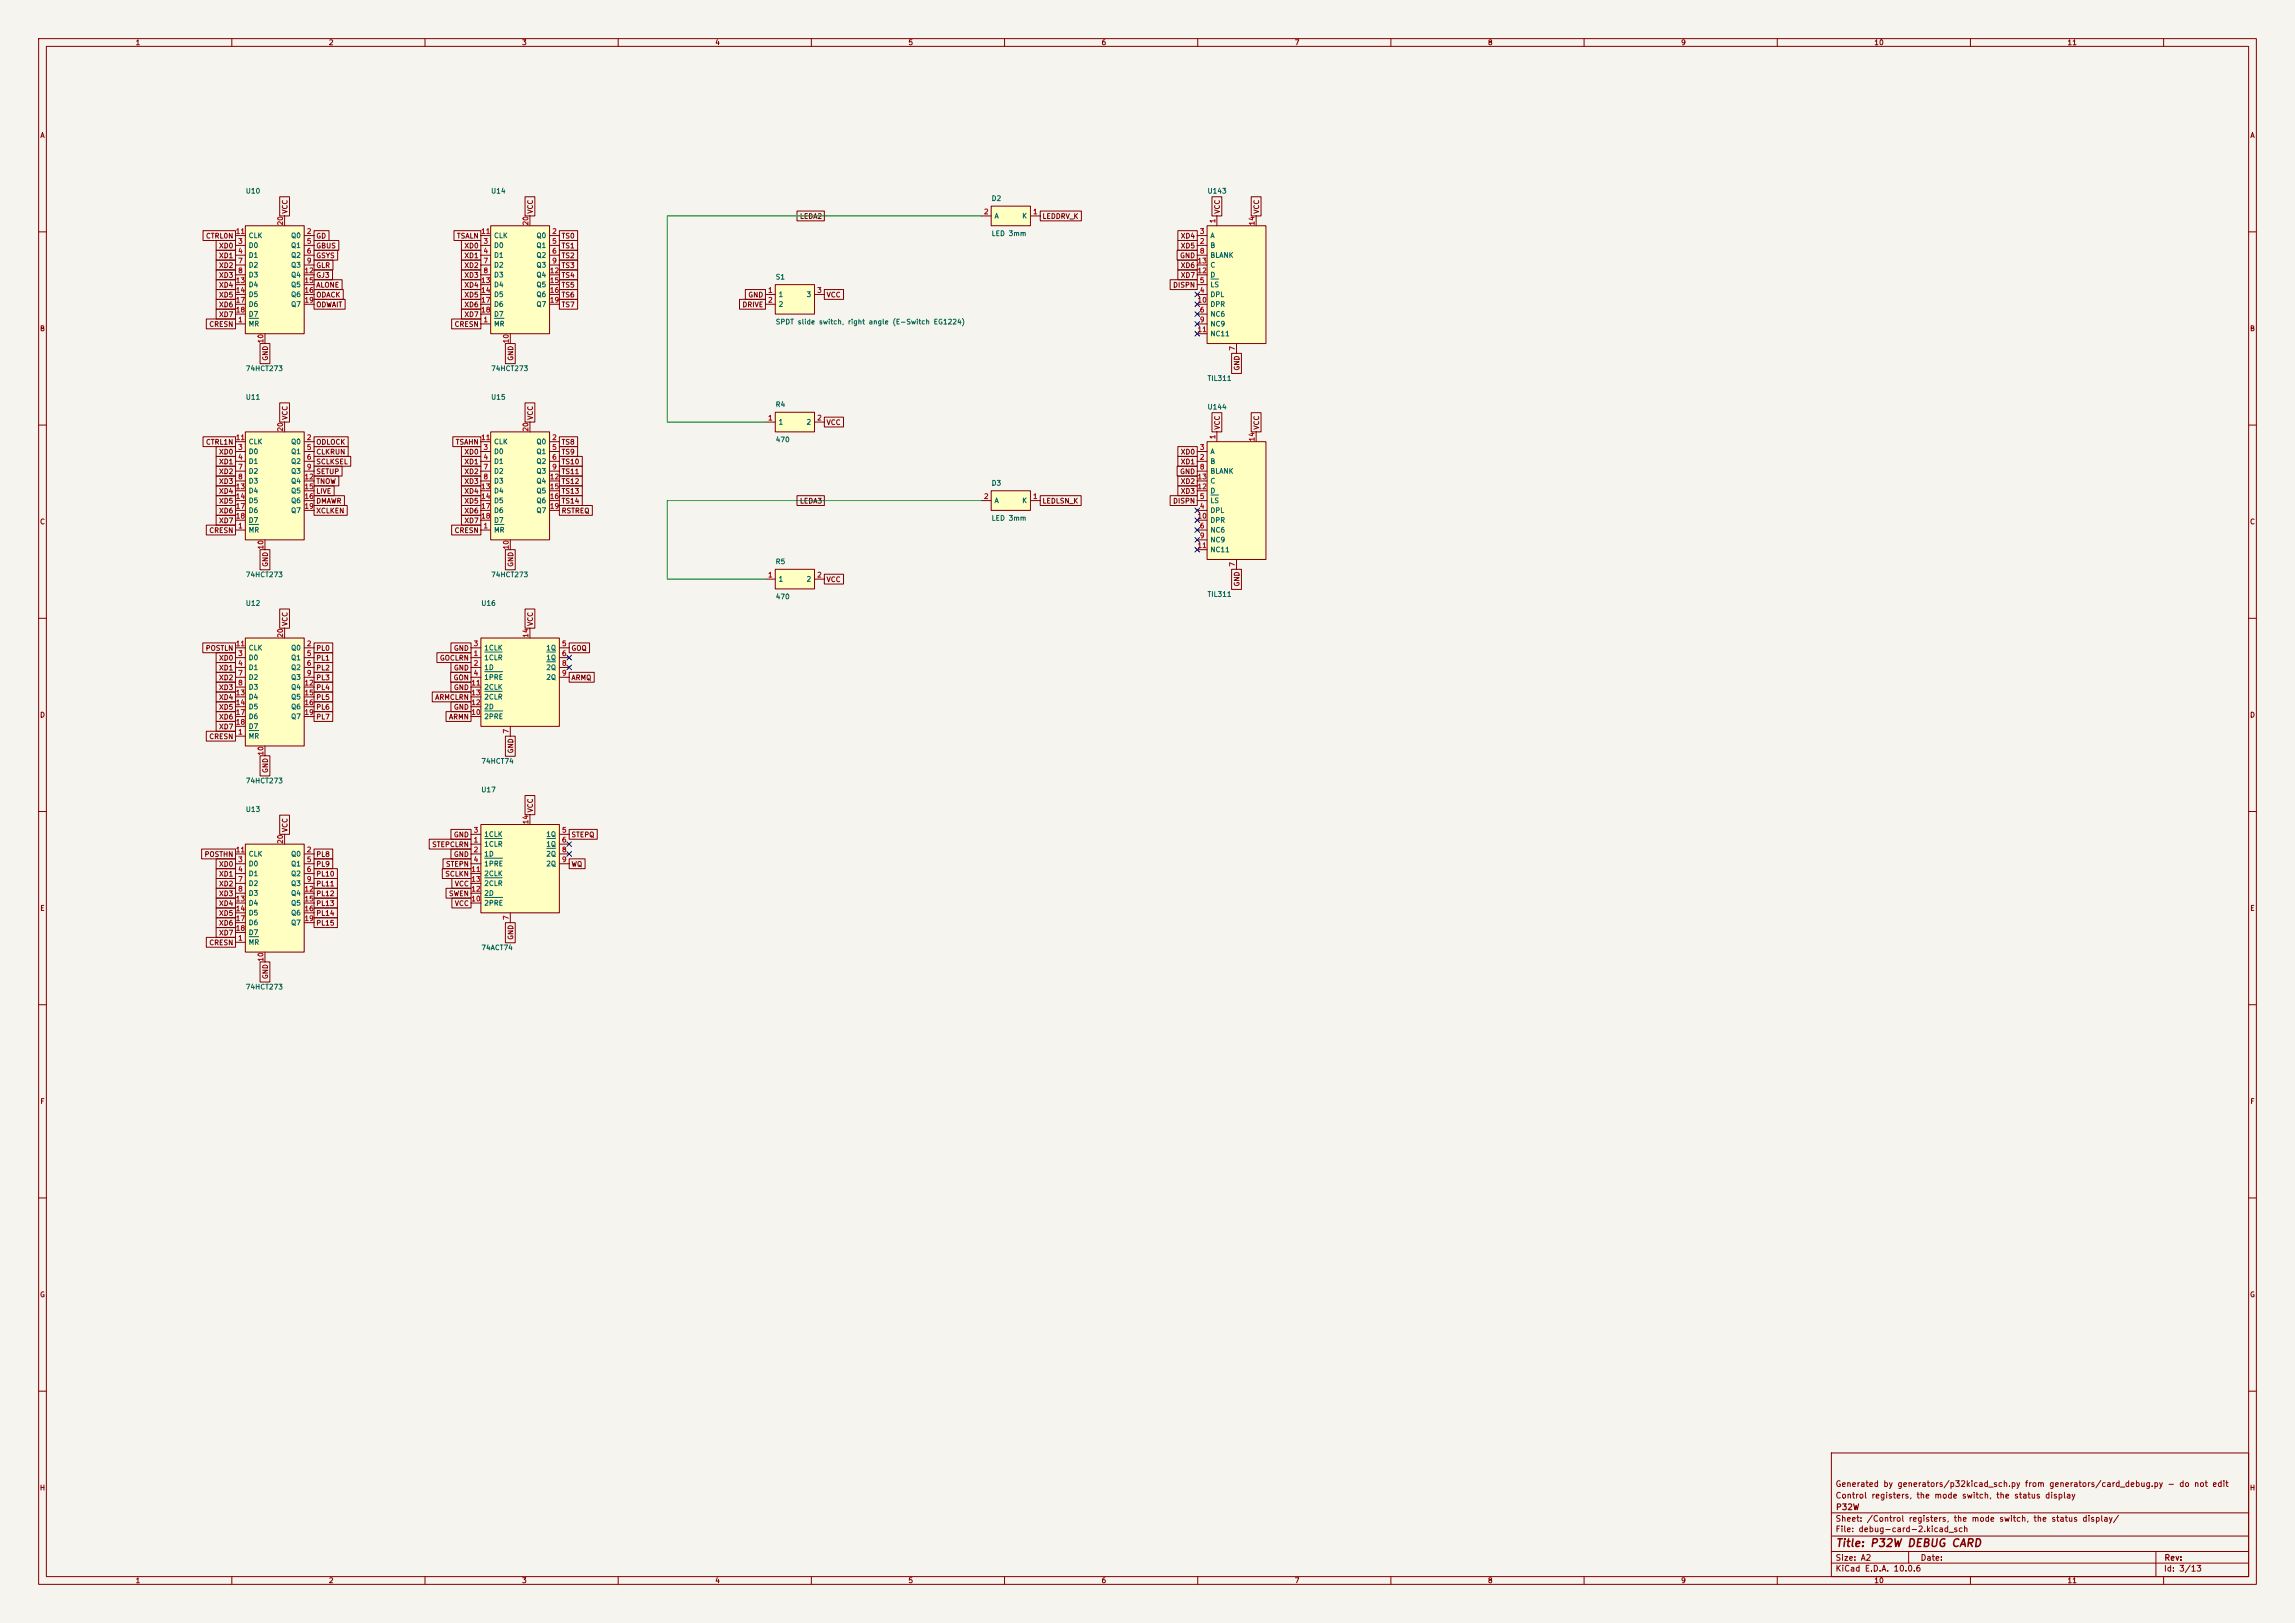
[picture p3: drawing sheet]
<svg xmlns="http://www.w3.org/2000/svg" width="594mm" height="420mm" viewBox="0 0 594 420" stroke-linecap="round" stroke-linejoin="round" font-family="sans-serif">
<defs><g id="words">
<text font-size="2" fill="#840000" x="475" y="400.8">Title: P32W DEBUG CARD</text>
<g font-size="1.5" fill="#840000">
<text x="475" y="388.1">Control registers, the mode switch, the status display</text>
<text x="475" y="385.1">Generated by generators/p32kicad_sch.py from generators/card_debug.py - do not edit</text>
<text x="475" y="394.1">Sheet: /Control registers, the mode switch, the status display/</text>
<text x="475.1" y="391.1">P32W</text>
<text x="475" y="396.8">File: debug-card-2.kicad_sch</text>
<text x="475" y="407">KiCad E.D.A. 10.0.6</text>
<text x="475" y="404.2">Size: A2</text>
<text x="497" y="404.2">Date:</text>
<text x="560" y="407">Id: 3/13</text>
<text x="560.1" y="404.2">Rev:</text>
</g>
<g font-size="1.3" fill="#840000">
<text x="35" y="12">1</text>
<text x="85" y="12">2</text>
<text x="135" y="12">3</text>
<text x="185" y="12">4</text>
<text x="235" y="12">5</text>
<text x="285" y="12">6</text>
<text x="335" y="12">7</text>
<text x="385" y="12">8</text>
<text x="435" y="12">9</text>
<text x="485" y="12">10</text>
<text x="535" y="12">11</text>
<text x="10.3" y="36">A</text>
<text x="582.3" y="36">A</text>
<text x="74.7" y="55.4" transform="rotate(-90 74.7 55.4)">VCC</text>
<text x="138.2" y="55.4" transform="rotate(-90 138.2 55.4)">VCC</text>
<text x="206.9" y="56.9">LEDA2</text>
<text x="269.7" y="56.9">LEDDRV_K</text>
<text x="316" y="55.4" transform="rotate(-90 316 55.4)">VCC</text>
<text x="326.2" y="55.4" transform="rotate(-90 326.2 55.4)">VCC</text>
<text x="53.2" y="62">CTRL0N</text>
<text x="56.6" y="64.6">XD0</text>
<text x="81.7" y="64.6">GBUS</text>
<text x="81.7" y="62">GD</text>
<text x="118.1" y="62">TSALN</text>
<text x="120.1" y="64.6">XD0</text>
<text x="145.2" y="62">TS0</text>
<text x="145.2" y="64.6">TS1</text>
<text x="305.5" y="62">XD4</text>
<text x="305.5" y="64.6">XD5</text>
<text x="56.6" y="69.6">XD2</text>
<text x="56.6" y="67.1">XD1</text>
<text x="81.7" y="67.1">GSYS</text>
<text x="81.7" y="69.6">GLR</text>
<text x="120.1" y="67.1">XD1</text>
<text x="120.1" y="69.6">XD2</text>
<text x="145.2" y="67.1">TS2</text>
<text x="145.2" y="69.6">TS3</text>
<text x="305.3" y="67.1">GND</text>
<text x="305.5" y="69.6">XD6</text>
<text x="56.6" y="74.7">XD4</text>
<text x="56.6" y="72.2">XD3</text>
<text x="56.6" y="77.3">XD5</text>
<text x="81.7" y="72.2">GJ3</text>
<text x="81.7" y="74.7">ALONE</text>
<text x="81.7" y="77.3">ODACK</text>
<text x="120.1" y="72.2">XD3</text>
<text x="120.1" y="74.7">XD4</text>
<text x="120.1" y="77.3">XD5</text>
<text x="145.2" y="72.2">TS4</text>
<text x="145.2" y="74.7">TS5</text>
<text x="145.2" y="77.3">TS6</text>
<text x="193.5" y="77.3">GND</text>
<text x="213.8" y="77.3">VCC</text>
<text x="303.5" y="74.7">DISPN</text>
<text x="305.5" y="72.2">XD7</text>
<text x="56.6" y="79.8">XD6</text>
<text x="56.6" y="82.3">XD7</text>
<text x="81.7" y="79.8">ODWAIT</text>
<text x="120.1" y="79.8">XD6</text>
<text x="120.1" y="82.3">XD7</text>
<text x="145.2" y="79.8">TS7</text>
<text x="192" y="79.8">DRIVE</text>
<text x="10.2" y="86">B</text>
<text x="54" y="84.9">CRESN</text>
<text x="117.5" y="84.9">CRESN</text>
<text x="582.2" y="86">B</text>
<text x="69.6" y="93.5" transform="rotate(-90 69.6 93.5)">GND</text>
<text x="133.1" y="93.5" transform="rotate(-90 133.1 93.5)">GND</text>
<text x="321.1" y="96" transform="rotate(-90 321.1 96)">GND</text>
<text x="74.7" y="108.8" transform="rotate(-90 74.7 108.8)">VCC</text>
<text x="138.2" y="108.8" transform="rotate(-90 138.2 108.8)">VCC</text>
<text x="213.8" y="110.3">VCC</text>
<text x="316" y="111.3" transform="rotate(-90 316 111.3)">VCC</text>
<text x="326.2" y="111.3" transform="rotate(-90 326.2 111.3)">VCC</text>
<text x="53.2" y="115.4">CTRL1N</text>
<text x="56.6" y="117.9">XD0</text>
<text x="81.7" y="115.4">ODLOCK</text>
<text x="81.7" y="117.9">CLKRUN</text>
<text x="117.8" y="115.4">TSAHN</text>
<text x="120.1" y="117.9">XD0</text>
<text x="145.2" y="115.4">TS8</text>
<text x="145.2" y="117.9">TS9</text>
<text x="305.5" y="117.9">XD0</text>
<text x="56.6" y="120.4">XD1</text>
<text x="56.6" y="123">XD2</text>
<text x="56.6" y="125.5">XD3</text>
<text x="81.7" y="120.4">SCLKSEL</text>
<text x="81.7" y="123">SETUP</text>
<text x="81.7" y="125.5">TNOW</text>
<text x="120.1" y="120.4">XD1</text>
<text x="120.1" y="123">XD2</text>
<text x="120.1" y="125.5">XD3</text>
<text x="145.2" y="123">TS11</text>
<text x="145.2" y="125.5">TS12</text>
<text x="145.2" y="120.4">TS10</text>
<text x="305.3" y="123">GND</text>
<text x="305.5" y="120.4">XD1</text>
<text x="305.5" y="125.5">XD2</text>
<text x="56.6" y="128.1">XD4</text>
<text x="56.6" y="130.6">XD5</text>
<text x="81.7" y="128.1">LIVE</text>
<text x="81.7" y="130.6">DMAWR</text>
<text x="120.1" y="128.1">XD4</text>
<text x="120.1" y="130.6">XD5</text>
<text x="145.2" y="128.1">TS13</text>
<text x="145.2" y="130.6">TS14</text>
<text x="206.9" y="130.6">LEDA3</text>
<text x="269.7" y="130.6">LEDLSN_K</text>
<text x="303.5" y="130.6">DISPN</text>
<text x="305.5" y="128.1">XD3</text>
<text x="10.2" y="136">C</text>
<text x="56.6" y="133.1">XD6</text>
<text x="56.6" y="135.7">XD7</text>
<text x="81.7" y="133.1">XCLKEN</text>
<text x="120.1" y="133.1">XD6</text>
<text x="120.1" y="135.7">XD7</text>
<text x="145.2" y="133.1">RSTREQ</text>
<text x="582.2" y="136">C</text>
<text x="54" y="138.2">CRESN</text>
<text x="117.5" y="138.2">CRESN</text>
<text x="69.6" y="146.8" transform="rotate(-90 69.6 146.8)">GND</text>
<text x="133.1" y="146.8" transform="rotate(-90 133.1 146.8)">GND</text>
<text x="213.8" y="150.9">VCC</text>
<text x="321.1" y="151.9" transform="rotate(-90 321.1 151.9)">GND</text>
<text x="74.7" y="162.1" transform="rotate(-90 74.7 162.1)">VCC</text>
<text x="138.2" y="162.1" transform="rotate(-90 138.2 162.1)">VCC</text>
<text x="53.1" y="168.7">POSTLN</text>
<text x="56.6" y="171.2">XD0</text>
<text x="56.6" y="173.8">XD1</text>
<text x="81.7" y="168.7">PL0</text>
<text x="81.7" y="171.2">PL1</text>
<text x="81.7" y="173.8">PL2</text>
<text x="113.7" y="171.2">GOCLRN</text>
<text x="117.3" y="168.7">GND</text>
<text x="117.3" y="173.8">GND</text>
<text x="147.8" y="168.7">GOQ</text>
<text x="56.6" y="176.3">XD2</text>
<text x="56.6" y="178.9">XD3</text>
<text x="81.7" y="176.3">PL3</text>
<text x="81.7" y="178.9">PL4</text>
<text x="117.3" y="176.3">GON</text>
<text x="117.3" y="178.9">GND</text>
<text x="147.8" y="176.3">ARMQ</text>
<text x="10.2" y="186">D</text>
<text x="56.6" y="181.4">XD4</text>
<text x="56.6" y="183.9">XD5</text>
<text x="81.7" y="181.4">PL5</text>
<text x="81.7" y="183.9">PL6</text>
<text x="112.5" y="181.4">ARMCLRN</text>
<text x="117.3" y="183.9">GND</text>
<text x="582.2" y="186">D</text>
<text x="54" y="191.6">CRESN</text>
<text x="56.6" y="186.5">XD6</text>
<text x="56.6" y="189">XD7</text>
<text x="81.7" y="186.5">PL7</text>
<text x="116.1" y="186.5">ARMN</text>
<text x="133.1" y="195.1" transform="rotate(-90 133.1 195.1)">GND</text>
<text x="69.6" y="200.2" transform="rotate(-90 69.6 200.2)">GND</text>
<text x="74.7" y="215.5" transform="rotate(-90 74.7 215.5)">VCC</text>
<text x="138.2" y="210.4" transform="rotate(-90 138.2 210.4)">VCC</text>
<text x="111.7" y="219.5">STEPCLRN</text>
<text x="117.3" y="217">GND</text>
<text x="147.8" y="217">STEPQ</text>
<text x="52.8" y="222">POSTHN</text>
<text x="56.6" y="224.6">XD0</text>
<text x="56.6" y="227.1">XD1</text>
<text x="81.7" y="222">PL8</text>
<text x="81.7" y="224.6">PL9</text>
<text x="81.7" y="227.1">PL10</text>
<text x="115.1" y="227.1">SCLKN</text>
<text x="115.3" y="224.6">STEPN</text>
<text x="117.3" y="222">GND</text>
<text x="147.8" y="224.6">WQ</text>
<text x="56.6" y="229.7">XD2</text>
<text x="56.6" y="232.2">XD3</text>
<text x="81.7" y="229.7">PL11</text>
<text x="81.7" y="232.2">PL12</text>
<text x="116.1" y="232.2">SWEN</text>
<text x="117.6" y="229.7">VCC</text>
<text x="10.3" y="236">E</text>
<text x="56.6" y="234.7">XD4</text>
<text x="56.6" y="237.3">XD5</text>
<text x="56.6" y="239.8">XD6</text>
<text x="81.7" y="234.7">PL13</text>
<text x="81.7" y="237.3">PL14</text>
<text x="81.7" y="239.8">PL15</text>
<text x="117.6" y="234.7">VCC</text>
<text x="582.3" y="236">E</text>
<text x="54" y="244.9">CRESN</text>
<text x="56.6" y="242.4">XD7</text>
<text x="133.1" y="243.3" transform="rotate(-90 133.1 243.3)">GND</text>
<text x="69.6" y="253.5" transform="rotate(-90 69.6 253.5)">GND</text>
<text x="10.3" y="286">F</text>
<text x="582.3" y="286">F</text>
<text x="10.2" y="336">G</text>
<text x="582.2" y="336">G</text>
<text x="10.2" y="386">H</text>
<text x="582.2" y="386">H</text>
<text x="35" y="410">1</text>
<text x="85" y="410">2</text>
<text x="135" y="410">3</text>
<text x="185" y="410">4</text>
<text x="235" y="410">5</text>
<text x="285" y="410">6</text>
<text x="335" y="410">7</text>
<text x="385" y="410">8</text>
<text x="435" y="410">9</text>
<text x="485" y="410">10</text>
<text x="535" y="410">11</text>
</g>
<g font-size="1.3" fill="#006464">
<text x="63.5" y="50.4">U10</text>
<text x="127" y="50.4">U14</text>
<text x="256.5" y="52.3">D2</text>
<text x="312.4" y="50.4">U143</text>
<text x="257.3" y="56.8">A</text>
<text x="264.4" y="56.8">K</text>
<text x="64.2" y="64.5">D0</text>
<text x="64.2" y="61.9">CLK</text>
<text x="75.2" y="61.9">Q0</text>
<text x="75.2" y="64.5">Q1</text>
<text x="127.7" y="64.5">D0</text>
<text x="127.7" y="61.9">CLK</text>
<text x="138.7" y="61.9">Q0</text>
<text x="138.7" y="64.5">Q1</text>
<text x="256.5" y="61.4">LED 3mm</text>
<text x="313.2" y="64.5">B</text>
<text x="313.2" y="61.9">A</text>
<text x="64.2" y="67">D1</text>
<text x="64.2" y="69.5">D2</text>
<text x="75.2" y="67">Q2</text>
<text x="75.2" y="69.5">Q3</text>
<text x="127.7" y="67">D1</text>
<text x="127.7" y="69.5">D2</text>
<text x="138.7" y="67">Q2</text>
<text x="138.7" y="69.5">Q3</text>
<text x="313.2" y="67">BLANK</text>
<text x="313.2" y="69.5">C</text>
<text x="64.2" y="72.1">D3</text>
<text x="64.2" y="74.6">D4</text>
<text x="64.2" y="77.2">D5</text>
<text x="75.2" y="72.1">Q4</text>
<text x="75.2" y="74.6">Q5</text>
<text x="75.2" y="77.2">Q6</text>
<text x="127.7" y="72.1">D3</text>
<text x="127.7" y="74.6">D4</text>
<text x="127.7" y="77.2">D5</text>
<text x="138.7" y="72.1">Q4</text>
<text x="138.7" y="74.6">Q5</text>
<text x="138.7" y="77.2">Q6</text>
<text x="200.6" y="72.6">S1</text>
<text x="201.4" y="77.2">1</text>
<text x="208.6" y="77.2">3</text>
<text x="313.2" y="77.2">DPL</text>
<text x="313.2" y="74.6">LS</text>
<text x="313.2" y="72.1">D</text>
<text x="64.2" y="79.7">D6</text>
<text x="64.2" y="82.2">D7</text>
<text x="75.2" y="79.7">Q7</text>
<text x="127.7" y="79.7">D6</text>
<text x="127.7" y="82.2">D7</text>
<text x="138.7" y="79.7">Q7</text>
<text x="201.4" y="79.7">2</text>
<text x="313.2" y="82.2">NC6</text>
<text x="313.2" y="79.7">DPR</text>
<text x="64.2" y="84.8">MR</text>
<text x="127.7" y="84.8">MR</text>
<text x="200.6" y="84.2">SPDT slide switch, right angle (E-Switch EG1224)</text>
<text x="313.2" y="84.8">NC9</text>
<text x="313.2" y="87.3">NC11</text>
<text x="63.5" y="96.3">74HCT273</text>
<text x="127" y="96.3">74HCT273</text>
<text x="312.4" y="98.9">TIL311</text>
<text x="63.5" y="103.7">U11</text>
<text x="127" y="103.7">U15</text>
<text x="200.6" y="105.6">R4</text>
<text x="312.4" y="106.3">U144</text>
<text x="201.4" y="110.2">1</text>
<text x="208.6" y="110.2">2</text>
<text x="64.2" y="117.8">D0</text>
<text x="64.2" y="115.3">CLK</text>
<text x="75.2" y="115.3">Q0</text>
<text x="75.2" y="117.8">Q1</text>
<text x="127.7" y="117.8">D0</text>
<text x="127.7" y="115.3">CLK</text>
<text x="138.7" y="115.3">Q0</text>
<text x="138.7" y="117.8">Q1</text>
<text x="200.6" y="114.7">470</text>
<text x="313.2" y="117.8">A</text>
<text x="64.2" y="120.3">D1</text>
<text x="64.2" y="122.9">D2</text>
<text x="64.2" y="125.4">D3</text>
<text x="75.2" y="120.3">Q2</text>
<text x="75.2" y="122.9">Q3</text>
<text x="75.2" y="125.4">Q4</text>
<text x="127.7" y="120.3">D1</text>
<text x="127.7" y="122.9">D2</text>
<text x="127.7" y="125.4">D3</text>
<text x="138.7" y="120.3">Q2</text>
<text x="138.7" y="122.9">Q3</text>
<text x="138.7" y="125.4">Q4</text>
<text x="256.5" y="126">D3</text>
<text x="313.2" y="120.3">B</text>
<text x="313.2" y="122.9">BLANK</text>
<text x="313.2" y="125.4">C</text>
<text x="64.2" y="128">D4</text>
<text x="64.2" y="130.5">D5</text>
<text x="75.2" y="128">Q5</text>
<text x="75.2" y="130.5">Q6</text>
<text x="127.7" y="128">D4</text>
<text x="127.7" y="130.5">D5</text>
<text x="138.7" y="128">Q5</text>
<text x="138.7" y="130.5">Q6</text>
<text x="257.3" y="130.5">A</text>
<text x="264.4" y="130.5">K</text>
<text x="313.2" y="130.5">LS</text>
<text x="313.2" y="128">D</text>
<text x="64.2" y="133">D6</text>
<text x="64.2" y="135.6">D7</text>
<text x="75.2" y="133">Q7</text>
<text x="127.7" y="133">D6</text>
<text x="127.7" y="135.6">D7</text>
<text x="138.7" y="133">Q7</text>
<text x="256.5" y="135">LED 3mm</text>
<text x="313.2" y="133">DPL</text>
<text x="313.2" y="135.6">DPR</text>
<text x="64.2" y="138.1">MR</text>
<text x="127.7" y="138.1">MR</text>
<text x="313.2" y="138.1">NC6</text>
<text x="313.2" y="140.7">NC9</text>
<text x="313.2" y="143.2">NC11</text>
<text x="63.5" y="149.7">74HCT273</text>
<text x="127" y="149.7">74HCT273</text>
<text x="200.6" y="146.3">R5</text>
<text x="200.6" y="155.4">470</text>
<text x="201.4" y="150.8">1</text>
<text x="208.6" y="150.8">2</text>
<text x="312.4" y="154.7">TIL311</text>
<text x="63.5" y="157.1">U12</text>
<text x="124.4" y="157.1">U16</text>
<text x="64.2" y="171.1">D0</text>
<text x="64.2" y="173.7">D1</text>
<text x="64.2" y="168.6">CLK</text>
<text x="75.2" y="168.6">Q0</text>
<text x="75.2" y="171.1">Q1</text>
<text x="75.2" y="173.7">Q2</text>
<text x="125.2" y="171.1">1CLR</text>
<text x="125.2" y="173.7">1D</text>
<text x="125.2" y="168.6">1CLK</text>
<text x="141.3" y="168.6">1Q</text>
<text x="141.3" y="171.1">1Q</text>
<text x="141.3" y="173.7">2Q</text>
<text x="64.2" y="176.2">D2</text>
<text x="64.2" y="178.8">D3</text>
<text x="75.2" y="176.2">Q3</text>
<text x="75.2" y="178.8">Q4</text>
<text x="125.2" y="176.2">1PRE</text>
<text x="125.2" y="178.8">2CLK</text>
<text x="141.3" y="176.2">2Q</text>
<text x="64.2" y="181.3">D4</text>
<text x="64.2" y="183.8">D5</text>
<text x="75.2" y="181.3">Q5</text>
<text x="75.2" y="183.8">Q6</text>
<text x="125.2" y="183.8">2D</text>
<text x="125.2" y="181.3">2CLR</text>
<text x="64.2" y="191.5">MR</text>
<text x="64.2" y="186.4">D6</text>
<text x="64.2" y="188.9">D7</text>
<text x="75.2" y="186.4">Q7</text>
<text x="125.2" y="186.4">2PRE</text>
<text x="124.4" y="197.9">74HCT74</text>
<text x="63.5" y="203">74HCT273</text>
<text x="124.4" y="205.3">U17</text>
<text x="63.5" y="210.4">U13</text>
<text x="64.2" y="221.9">CLK</text>
<text x="75.2" y="221.9">Q0</text>
<text x="125.2" y="219.4">1CLR</text>
<text x="125.2" y="221.9">1D</text>
<text x="125.2" y="216.9">1CLK</text>
<text x="141.3" y="216.9">1Q</text>
<text x="141.3" y="219.4">1Q</text>
<text x="141.3" y="221.9">2Q</text>
<text x="64.2" y="224.5">D0</text>
<text x="64.2" y="227">D1</text>
<text x="75.2" y="224.5">Q1</text>
<text x="75.2" y="227">Q2</text>
<text x="125.2" y="224.5">1PRE</text>
<text x="125.2" y="227">2CLK</text>
<text x="141.3" y="224.5">2Q</text>
<text x="64.2" y="229.6">D2</text>
<text x="64.2" y="232.1">D3</text>
<text x="75.2" y="229.6">Q3</text>
<text x="75.2" y="232.1">Q4</text>
<text x="125.2" y="232.1">2D</text>
<text x="125.2" y="229.6">2CLR</text>
<text x="64.2" y="234.6">D4</text>
<text x="64.2" y="237.2">D5</text>
<text x="64.2" y="239.7">D6</text>
<text x="75.2" y="234.6">Q5</text>
<text x="75.2" y="237.2">Q6</text>
<text x="75.2" y="239.7">Q7</text>
<text x="125.2" y="234.6">2PRE</text>
<text x="64.2" y="244.8">MR</text>
<text x="64.2" y="242.3">D7</text>
<text x="124.4" y="246.2">74ACT74</text>
<text x="63.5" y="256.3">74HCT273</text>
</g>
<g font-size="1.3" fill="#a90000">
<text x="73.5" y="58.5" transform="rotate(-90 73.5 58.5)">20</text>
<text x="137" y="58.5" transform="rotate(-90 137 58.5)">20</text>
<text x="254.5" y="55.7">2</text>
<text x="267.2" y="55.7">1</text>
<text x="314.8" y="57.9" transform="rotate(-90 314.8 57.9)">1</text>
<text x="325" y="58.5" transform="rotate(-90 325 58.5)">14</text>
<text x="60.9" y="60.8">11</text>
<text x="61.5" y="63.4">3</text>
<text x="61.5" y="65.9">4</text>
<text x="79.3" y="60.8">2</text>
<text x="79.3" y="63.4">5</text>
<text x="79.3" y="65.9">6</text>
<text x="124.4" y="60.8">11</text>
<text x="125" y="63.4">3</text>
<text x="125" y="65.9">4</text>
<text x="142.8" y="60.8">2</text>
<text x="142.8" y="63.4">5</text>
<text x="142.8" y="65.9">6</text>
<text x="310.4" y="63.4">2</text>
<text x="310.4" y="60.8">3</text>
<text x="310.4" y="65.9">8</text>
<text x="61.5" y="68.4">7</text>
<text x="61.5" y="71">8</text>
<text x="78.7" y="71">12</text>
<text x="79.3" y="68.4">9</text>
<text x="125" y="68.4">7</text>
<text x="125" y="71">8</text>
<text x="142.2" y="71">12</text>
<text x="142.8" y="68.4">9</text>
<text x="309.8" y="71">12</text>
<text x="309.8" y="68.4">13</text>
<text x="60.9" y="73.5">13</text>
<text x="60.9" y="76.1">14</text>
<text x="78.7" y="73.5">15</text>
<text x="78.7" y="76.1">16</text>
<text x="124.4" y="73.5">13</text>
<text x="124.4" y="76.1">14</text>
<text x="142.2" y="73.5">15</text>
<text x="142.2" y="76.1">16</text>
<text x="198.7" y="76.1">1</text>
<text x="211.4" y="76.1">3</text>
<text x="310.4" y="76.1">4</text>
<text x="310.4" y="73.5">5</text>
<text x="60.9" y="78.6">17</text>
<text x="60.9" y="81.1">18</text>
<text x="61.5" y="83.7">1</text>
<text x="78.7" y="78.6">19</text>
<text x="124.4" y="78.6">17</text>
<text x="124.4" y="81.1">18</text>
<text x="125" y="83.7">1</text>
<text x="142.2" y="78.6">19</text>
<text x="198.7" y="78.6">2</text>
<text x="309.8" y="78.6">10</text>
<text x="310.4" y="81.1">6</text>
<text x="310.4" y="83.7">9</text>
<text x="68.4" y="89" transform="rotate(-90 68.4 89)">10</text>
<text x="131.9" y="89" transform="rotate(-90 131.9 89)">10</text>
<text x="309.8" y="86.2">11</text>
<text x="319.9" y="90.9" transform="rotate(-90 319.9 90.9)">7</text>
<text x="73.5" y="111.8" transform="rotate(-90 73.5 111.8)">20</text>
<text x="137" y="111.8" transform="rotate(-90 137 111.8)">20</text>
<text x="198.7" y="109.1">1</text>
<text x="211.4" y="109.1">2</text>
<text x="314.8" y="113.8" transform="rotate(-90 314.8 113.8)">1</text>
<text x="60.9" y="114.2">11</text>
<text x="61.5" y="116.7">3</text>
<text x="61.5" y="119.2">4</text>
<text x="79.3" y="114.2">2</text>
<text x="79.3" y="116.7">5</text>
<text x="79.3" y="119.2">6</text>
<text x="124.4" y="114.2">11</text>
<text x="125" y="116.7">3</text>
<text x="125" y="119.2">4</text>
<text x="142.8" y="114.2">2</text>
<text x="142.8" y="116.7">5</text>
<text x="142.8" y="119.2">6</text>
<text x="310.4" y="119.2">2</text>
<text x="310.4" y="116.7">3</text>
<text x="325" y="114.4" transform="rotate(-90 325 114.4)">14</text>
<text x="61.5" y="121.8">7</text>
<text x="61.5" y="124.3">8</text>
<text x="78.7" y="124.3">12</text>
<text x="79.3" y="121.8">9</text>
<text x="125" y="121.8">7</text>
<text x="125" y="124.3">8</text>
<text x="142.2" y="124.3">12</text>
<text x="142.8" y="121.8">9</text>
<text x="309.8" y="124.3">13</text>
<text x="310.4" y="121.8">8</text>
<text x="60.9" y="126.9">13</text>
<text x="60.9" y="129.4">14</text>
<text x="60.9" y="131.9">17</text>
<text x="78.7" y="126.9">15</text>
<text x="78.7" y="129.4">16</text>
<text x="78.7" y="131.9">19</text>
<text x="124.4" y="126.9">13</text>
<text x="124.4" y="129.4">14</text>
<text x="124.4" y="131.9">17</text>
<text x="142.2" y="126.9">15</text>
<text x="142.2" y="129.4">16</text>
<text x="142.2" y="131.9">19</text>
<text x="254.5" y="129.4">2</text>
<text x="267.2" y="129.4">1</text>
<text x="309.8" y="126.9">12</text>
<text x="310.4" y="131.9">4</text>
<text x="310.4" y="129.4">5</text>
<text x="60.9" y="134.5">18</text>
<text x="61.5" y="137">1</text>
<text x="124.4" y="134.5">18</text>
<text x="125" y="137">1</text>
<text x="309.8" y="134.5">10</text>
<text x="310.4" y="137">6</text>
<text x="68.4" y="142.3" transform="rotate(-90 68.4 142.3)">10</text>
<text x="131.9" y="142.3" transform="rotate(-90 131.9 142.3)">10</text>
<text x="309.8" y="142.1">11</text>
<text x="310.4" y="139.6">9</text>
<text x="198.7" y="149.7">1</text>
<text x="211.4" y="149.7">2</text>
<text x="319.9" y="146.8" transform="rotate(-90 319.9 146.8)">7</text>
<text x="60.9" y="167.5">11</text>
<text x="73.5" y="165.2" transform="rotate(-90 73.5 165.2)">20</text>
<text x="79.3" y="167.5">2</text>
<text x="122.5" y="167.5">3</text>
<text x="137" y="165.2" transform="rotate(-90 137 165.2)">14</text>
<text x="145.3" y="167.5">5</text>
<text x="61.5" y="170">3</text>
<text x="61.5" y="172.6">4</text>
<text x="79.3" y="170">5</text>
<text x="79.3" y="172.6">6</text>
<text x="122.5" y="170">1</text>
<text x="122.5" y="172.6">2</text>
<text x="145.3" y="170">6</text>
<text x="145.3" y="172.6">8</text>
<text x="61.5" y="175.1">7</text>
<text x="61.5" y="177.7">8</text>
<text x="78.7" y="177.7">12</text>
<text x="79.3" y="175.1">9</text>
<text x="121.9" y="177.7">11</text>
<text x="122.5" y="175.1">4</text>
<text x="145.3" y="175.1">9</text>
<text x="60.9" y="180.2">13</text>
<text x="60.9" y="182.7">14</text>
<text x="60.9" y="185.3">17</text>
<text x="78.7" y="180.2">15</text>
<text x="78.7" y="182.7">16</text>
<text x="78.7" y="185.3">19</text>
<text x="121.9" y="185.3">10</text>
<text x="121.9" y="182.7">12</text>
<text x="121.9" y="180.2">13</text>
<text x="60.9" y="187.8">18</text>
<text x="61.5" y="190.4">1</text>
<text x="131.9" y="190" transform="rotate(-90 131.9 190)">7</text>
<text x="68.4" y="195.6" transform="rotate(-90 68.4 195.6)">10</text>
<text x="122.5" y="215.8">3</text>
<text x="137" y="213.4" transform="rotate(-90 137 213.4)">14</text>
<text x="145.3" y="215.8">5</text>
<text x="60.9" y="220.8">11</text>
<text x="73.5" y="218.5" transform="rotate(-90 73.5 218.5)">20</text>
<text x="79.3" y="220.8">2</text>
<text x="122.5" y="218.3">1</text>
<text x="122.5" y="220.8">2</text>
<text x="145.3" y="218.3">6</text>
<text x="145.3" y="220.8">8</text>
<text x="61.5" y="223.4">3</text>
<text x="61.5" y="225.9">4</text>
<text x="79.3" y="223.4">5</text>
<text x="79.3" y="225.9">6</text>
<text x="121.9" y="225.9">11</text>
<text x="122.5" y="223.4">4</text>
<text x="145.3" y="223.4">9</text>
<text x="60.9" y="233.5">13</text>
<text x="61.5" y="228.5">7</text>
<text x="61.5" y="231">8</text>
<text x="78.7" y="231">12</text>
<text x="78.7" y="233.5">15</text>
<text x="79.3" y="228.5">9</text>
<text x="121.9" y="233.5">10</text>
<text x="121.9" y="231">12</text>
<text x="121.9" y="228.5">13</text>
<text x="60.9" y="236.1">14</text>
<text x="60.9" y="238.6">17</text>
<text x="78.7" y="236.1">16</text>
<text x="78.7" y="238.6">19</text>
<text x="131.9" y="238.2" transform="rotate(-90 131.9 238.2)">7</text>
<text x="60.9" y="241.2">18</text>
<text x="61.5" y="243.7">1</text>
<text x="68.4" y="249" transform="rotate(-90 68.4 249)">10</text>
</g>
</g></defs>
<path d="M0 0h594v420h-594z" fill="#f5f4ef" stroke="#f5f4ef" stroke-width=".26"/>
<g fill="none" stroke="#840000" stroke-width=".26">
<path d="M10 10h574v400h-574zM12 12h570v396h-570zM60 10v2M110 10v2M160 10v2M210 10v2M260 10v2M310 10v2M360 10v2M410 10v2M460 10v2M510 10v2"/>
<path d="M560 10v2M10 60h2M582 60h2M10 110h2M582 110h2M10 160h2M582 160h2M10 210h2M582 210h2M10 260h2M582 260h2M10 310h2"/>
<path d="M582 310h2M10 360h2M474 376h108v32h-108zM582 360h2M474 397.5h108M474 391.5h108M60 408v2M110 408v2M160 408v2M210 408v2M260 408v2M310 408v2"/>
<path d="M360 408v2M410 408v2M460 408v2M474 404.5h108M474 401.5h108M494 401.5v3M510 408v2M558 401.5v6.5M560 408v2"/>
</g>
<path d="M63.5 111.8h15.2v27.9h-15.2z" fill="#ffffc2"/>
<g fill="none" stroke="#840000" stroke-width=".26">
<path d="M61 114.3h2.5M61 116.8h2.5M61 119.4h2.5M63.5 111.8h15.2v27.9h-15.2zM73.7 109.2v2.6M78.7 114.3h2.6M78.7 116.8h2.6M78.7 119.4h2.6M61 137.2h2.5M61 121.9h2.5M61 124.5h2.5M61 127h2.5"/>
<path d="M61 129.5h2.5M61 132.1h2.5M61 134.6h2.5M68.6 139.7v2.5M78.7 121.9h2.6M78.7 124.5h2.6M78.7 127h2.6M78.7 129.5h2.6M78.7 132.1h2.6"/>
</g>
<path d="M64.5 135.7h2.5" fill="none" stroke="#006464" stroke-width=".26"/>
<path d="M63.5 165.1h15.2v27.9h-15.2z" fill="#ffffc2"/>
<g fill="none" stroke="#840000" stroke-width=".26">
<path d="M61 167.6h2.5M61 170.2h2.5M61 172.7h2.5M61 175.3h2.5M61 177.8h2.5M63.5 165.1h15.2v27.9h-15.2zM73.7 162.6v2.5M78.7 167.6h2.6M78.7 170.2h2.6M78.7 172.7h2.6M78.7 175.3h2.6M78.7 177.8h2.6"/>
<path d="M61 190.5h2.5M61 180.3h2.5M61 182.9h2.5M61 185.4h2.5M61 188h2.5M68.6 193v2.6M78.7 180.3h2.6M78.7 182.9h2.6M78.7 185.4h2.6"/>
</g>
<path d="M64.5 189.1h2.5" fill="none" stroke="#006464" stroke-width=".26"/>
<path d="M312.4 114.3h15.3v30.5h-15.3z" fill="#ffffc2"/>
<g fill="none" stroke="#840000" stroke-width=".26">
<path d="M309.9 119.4h2.5M309.9 116.8h2.5M312.4 114.3h15.3v30.5h-15.3zM315 111.8v2.5M325.1 111.8v2.5M309.9 132.1h2.5M309.9 129.5h2.5M309.9 137.2h2.5M309.9 121.9h2.5M309.9 139.7h2.5M309.9 134.6h2.5M309.9 127h2.5"/>
<path d="M309.9 124.5h2.5M309.9 142.2h2.5M320 144.8v2.5"/>
</g>
<path d="M313.4 128.1h2" fill="none" stroke="#006464" stroke-width=".26"/>
<path d="M256.5 53.3h10.2v5.1h-10.2z" fill="#ffffc2"/>
<path d="M254 55.9h2.5M256.5 53.3h10.2v5.1h-10.2zM266.7 55.9h2.5" fill="none" stroke="#840000" stroke-width=".26"/>
<path d="M256.5 127h10.2v5.1h-10.2z" fill="#ffffc2"/>
<path d="M254 129.5h2.5M256.5 127h10.2v5.1h-10.2zM266.7 129.5h2.5" fill="none" stroke="#840000" stroke-width=".26"/>
<path d="M200.7 147.3h10.1v5.1h-10.1z" fill="#ffffc2"/>
<path d="M198.1 149.9h2.6M200.7 147.3h10.1v5.1h-10.1zM210.8 149.9h2.6" fill="none" stroke="#840000" stroke-width=".26"/>
<path d="M200.7 106.7h10.1v5.1h-10.1z" fill="#ffffc2"/>
<path d="M198.1 109.2h2.6M200.7 106.7h10.1v5.1h-10.1zM210.8 109.2h2.6" fill="none" stroke="#840000" stroke-width=".26"/>
<path d="M63.5 58.4h15.2v28h-15.2z" fill="#ffffc2"/>
<g fill="none" stroke="#840000" stroke-width=".26">
<path d="M63.5 58.4h15.2v28h-15.2zM73.7 55.9v2.5M61 61h2.5M61 63.5h2.5M61 66h2.5M61 68.6h2.5M61 71.1h2.5M61 73.7h2.5M61 76.2h2.5M61 78.7h2.5M78.7 61h2.6M78.7 63.5h2.6"/>
<path d="M78.7 66h2.6M78.7 68.6h2.6M78.7 71.1h2.6M78.7 73.7h2.6M78.7 76.2h2.6M78.7 78.7h2.6M61 83.8h2.5M61 81.3h2.5M68.6 86.4v2.5"/>
</g>
<path d="M64.5 82.4h2.5" fill="none" stroke="#006464" stroke-width=".26"/>
<path d="M200.7 73.7h10.1v7.6h-10.1z" fill="#ffffc2"/>
<path d="M198.1 76.2h2.6M198.1 78.7h2.6M200.7 73.7h10.1v7.6h-10.1zM210.8 76.2h2.6" fill="none" stroke="#840000" stroke-width=".26"/>
<path d="M124.5 165.1h20.3v22.9h-20.3z" fill="#ffffc2"/>
<g fill="none" stroke="#840000" stroke-width=".26">
<path d="M121.9 170.2h2.6M121.9 172.7h2.6M121.9 167.6h2.6M121.9 175.3h2.6M121.9 177.8h2.6M124.5 165.1h20.3v22.9h-20.3zM137.2 162.6v2.5M144.8 170.2h2.5M144.8 172.7h2.5M144.8 167.6h2.5M144.8 175.3h2.5M121.9 185.4h2.6"/>
<path d="M121.9 182.9h2.6M121.9 180.3h2.6M132.1 188v2.5"/>
</g>
<path d="M125.4 168.7h4.6M125.4 173.8h4.7M125.4 178.9h4.6M141.5 168.7h2.3M141.5 171.3h2.3M125.4 184h4.7" fill="none" stroke="#006464" stroke-width=".26"/>
<path d="M124.5 213.4h20.3v22.8h-20.3z" fill="#ffffc2"/>
<g fill="none" stroke="#840000" stroke-width=".26">
<path d="M121.9 218.4h2.6M121.9 215.9h2.6M124.5 213.4h20.3v22.8h-20.3zM137.2 210.8v2.6M144.8 218.4h2.5M144.8 215.9h2.5M121.9 221h2.6M121.9 223.5h2.6M121.9 233.7h2.6M121.9 226.1h2.6M121.9 231.1h2.6M121.9 228.6h2.6"/>
<path d="M132.1 236.2v2.6M144.8 221h2.5M144.8 223.5h2.5"/>
</g>
<path d="M125.4 217h4.6M141.5 217h2.3M141.5 219.5h2.3M125.4 222.1h4.7M125.4 232.2h4.7M125.4 227.2h4.6" fill="none" stroke="#006464" stroke-width=".26"/>
<path d="M63.5 218.4h15.2v28h-15.2z" fill="#ffffc2"/>
<g fill="none" stroke="#840000" stroke-width=".26">
<path d="M63.5 218.4h15.2v28h-15.2zM73.7 215.9v2.5M61 221h2.5M61 223.5h2.5M61 226.1h2.5M61 228.6h2.5M61 231.1h2.5M61 233.7h2.5M61 236.2h2.5M61 238.8h2.5M78.7 221h2.6M78.7 223.5h2.6"/>
<path d="M78.7 226.1h2.6M78.7 228.6h2.6M78.7 231.1h2.6M78.7 233.7h2.6M78.7 236.2h2.6M78.7 238.8h2.6M61 243.8h2.5M61 241.3h2.5M68.6 246.4v2.5"/>
</g>
<path d="M64.5 242.4h2.5" fill="none" stroke="#006464" stroke-width=".26"/>
<path d="M312.4 58.4h15.3v30.5h-15.3z" fill="#ffffc2"/>
<g fill="none" stroke="#840000" stroke-width=".26">
<path d="M312.4 58.4h15.3v30.5h-15.3zM315 55.9v2.5M325.1 55.9v2.5M309.9 63.5h2.5M309.9 61h2.5M309.9 76.2h2.5M309.9 73.7h2.5M309.9 66h2.5M309.9 78.7h2.5M309.9 71.1h2.5M309.9 68.6h2.5M309.9 81.3h2.5"/>
<path d="M309.9 83.8h2.5M309.9 86.4h2.5M320 88.9v2.5"/>
</g>
<path d="M313.4 72.2h2" fill="none" stroke="#006464" stroke-width=".26"/>
<path d="M127 58.4h15.2v28h-15.2z" fill="#ffffc2"/>
<g fill="none" stroke="#840000" stroke-width=".26">
<path d="M127 58.4h15.2v28h-15.2zM137.2 55.9v2.5M124.5 61h2.5M124.5 63.5h2.5M124.5 66h2.5M124.5 68.6h2.5M124.5 71.1h2.5M124.5 73.7h2.5M124.5 76.2h2.5M124.5 78.7h2.5M142.2 61h2.6M142.2 63.5h2.6"/>
<path d="M142.2 66h2.6M142.2 68.6h2.6M142.2 71.1h2.6M142.2 73.7h2.6M142.2 76.2h2.6M142.2 78.7h2.6M124.5 83.8h2.5M124.5 81.3h2.5M132.1 86.4v2.5"/>
</g>
<path d="M128 82.4h2.5" fill="none" stroke="#006464" stroke-width=".26"/>
<path d="M127 111.8h15.2v27.9h-15.2z" fill="#ffffc2"/>
<g fill="none" stroke="#840000" stroke-width=".26">
<path d="M52.6 59.7h8.4v2.5h-8.4zM72.4 50.9h2.5v5h-2.5zM81.3 59.7h3.9v2.5h-3.9zM117.5 59.7h7v2.5h-7zM135.9 50.9h2.5v5h-2.5zM144.8 59.7h4.7v2.5h-4.7zM206.3 54.6h7.1v2.6h-7.1zM269.2 54.6h10.7v2.6h-10.7zM304.9 59.7h5v2.5h-5zM313.7 50.9h2.5v5h-2.5zM323.8 50.9h2.6v5h-2.6zM55.9 72.4h5.1v2.5h-5.1z"/>
<path d="M55.9 69.8h5.1v2.6h-5.1zM55.9 67.3h5.1v2.6h-5.1zM55.9 64.8h5.1v2.5h-5.1zM55.9 74.9h5.1v2.6h-5.1zM55.9 62.2h5.1v2.6h-5.1zM55.9 77.5h5.1v2.5h-5.1zM81.3 69.8h4.8v2.6h-4.8zM81.3 64.8h6.1v2.5h-6.1zM81.3 62.2h6.4v2.6h-6.4zM81.3 72.4h7.2v2.5h-7.2zM81.3 74.9h7.5v2.6h-7.5zM81.3 77.5h8v2.5h-8z"/>
<path d="M81.3 67.3h4.9v2.6h-4.9zM119.4 69.8h5.1v2.6h-5.1zM119.4 72.4h5.1v2.5h-5.1zM119.4 74.9h5.1v2.6h-5.1zM119.4 77.5h5.1v2.5h-5.1zM119.4 64.8h5.1v2.5h-5.1zM119.4 67.3h5.1v2.6h-5.1zM119.4 62.2h5.1v2.6h-5.1zM144.8 62.2h4.7v2.6h-4.7zM144.8 77.5h4.7v2.5h-4.7zM144.8 64.8h4.7v2.5h-4.7zM144.8 67.3h4.7v2.6h-4.7z"/>
<path d="M144.8 69.8h4.7v2.6h-4.7zM144.8 72.4h4.7v2.5h-4.7zM144.8 74.9h4.7v2.6h-4.7zM191.4 77.5h6.7v2.5h-6.7zM192.9 74.9h5.2v2.6h-5.2zM213.4 74.9h4.9v2.6h-4.9zM302.9 72.4h7v2.5h-7zM304.7 64.8h5.2v2.5h-5.2zM304.9 69.8h5v2.6h-5zM304.9 67.3h5v2.6h-5zM304.9 62.2h5v2.6h-5zM53.4 82.5h7.6v2.6h-7.6z"/>
<path d="M55.9 80h5.1v2.6h-5.1zM67.3 88.9h2.6v5.2h-2.6zM116.9 82.5h7.6v2.6h-7.6zM119.4 80h5.1v2.6h-5.1zM130.8 88.9h2.6v5.2h-2.6zM318.8 91.4h2.5v5.2h-2.5zM52.6 113h8.4v2.6h-8.4zM55.9 115.6h5.1v2.5h-5.1zM55.9 118.1h5.1v2.6h-5.1zM72.4 104.3h2.5v4.9h-2.5zM81.3 113h8.8v2.6h-8.8zM81.3 115.6h8.8v2.5h-8.8z"/>
<path d="M81.3 118.1h9.5v2.6h-9.5zM117.2 113h7.3v2.6h-7.3zM119.4 115.6h5.1v2.5h-5.1zM119.4 118.1h5.1v2.6h-5.1zM124.5 114.3h2.5M124.5 116.8h2.5M124.5 119.4h2.5M127 111.8h15.2v27.9h-15.2zM135.9 104.3h2.5v4.9h-2.5zM137.2 109.2v2.6M142.2 114.3h2.6M142.2 116.8h2.6"/>
<path d="M142.2 119.4h2.6M144.8 113h4.7v2.6h-4.7zM144.8 115.6h4.7v2.5h-4.7zM144.8 118.1h5.9v2.6h-5.9zM213.4 107.9h4.9v2.6h-4.9zM304.9 115.6h5v2.5h-5zM304.9 118.1h5v2.6h-5zM313.7 106.8h2.5v5h-2.5zM323.8 106.8h2.6v5h-2.6zM53.4 135.9h7.6v2.5h-7.6zM55.9 120.6h5.1v2.6h-5.1zM55.9 123.2h5.1v2.5h-5.1z"/>
<path d="M55.9 125.7h5.1v2.6h-5.1zM55.9 128.3h5.1v2.5h-5.1zM55.9 130.8h5.1v2.6h-5.1zM55.9 133.3h5.1v2.6h-5.1zM81.3 120.6h7.2v2.6h-7.2zM81.3 123.2h6.4v2.5h-6.4zM81.3 125.7h5.2v2.6h-5.2zM81.3 128.3h7.8v2.5h-7.8zM81.3 130.8h8.6v2.6h-8.6zM116.9 135.9h7.6v2.5h-7.6zM119.4 125.7h5.1v2.6h-5.1zM119.4 128.3h5.1v2.5h-5.1z"/>
<path d="M119.4 130.8h5.1v2.6h-5.1zM119.4 133.3h5.1v2.6h-5.1zM119.4 120.6h5.1v2.6h-5.1zM119.4 123.2h5.1v2.5h-5.1zM124.5 137.2h2.5M124.5 121.9h2.5M124.5 124.5h2.5M124.5 127h2.5M124.5 129.5h2.5M124.5 132.1h2.5M124.5 134.6h2.5M132.1 139.7v2.5"/>
<path d="M142.2 121.9h2.6M142.2 124.5h2.6M142.2 127h2.6M142.2 129.5h2.6M142.2 132.1h2.6M144.8 120.6h5.9v2.6h-5.9zM144.8 123.2h5.9v2.5h-5.9zM144.8 125.7h5.9v2.6h-5.9zM144.8 128.3h5.9v2.5h-5.9zM144.8 130.8h8.5v2.6h-8.5zM206.3 128.3h7.1v2.5h-7.1zM269.2 128.3h10.6v2.5h-10.6z"/>
<path d="M302.9 128.3h7v2.5h-7zM304.7 120.6h5.2v2.6h-5.2zM304.9 123.2h5v2.5h-5zM304.9 125.7h5v2.6h-5zM67.3 142.2h2.6v5.2h-2.6zM72.4 157.6h2.5v5h-2.5zM130.8 142.2h2.6v5.2h-2.6zM135.9 157.6h2.5v5h-2.5zM213.4 148.6h4.9v2.5h-4.9zM318.8 147.3h2.5v5.2h-2.5zM52.5 166.4h8.5v2.5h-8.5zM55.9 168.9h5.1v2.6h-5.1z"/>
<path d="M55.9 171.4h5.1v2.6h-5.1zM55.9 174h5.1v2.5h-5.1zM55.9 176.5h5.1v2.6h-5.1zM55.9 179.1h5.1v2.5h-5.1zM81.3 166.4h4.8v2.5h-4.8zM81.3 168.9h4.8v2.6h-4.8zM81.3 171.4h4.8v2.6h-4.8zM81.3 174h4.8v2.5h-4.8zM81.3 176.5h4.8v2.6h-4.8zM81.3 179.1h4.8v2.5h-4.8zM111.9 179.1h10v2.5h-10zM113.1 168.9h8.8v2.6h-8.8z"/>
<path d="M116.7 174h5.2v2.5h-5.2zM116.7 166.4h5.2v2.5h-5.2zM116.7 171.4h5.2v2.6h-5.2zM116.7 176.5h5.2v2.6h-5.2zM147.3 166.4h5.3v2.5h-5.3zM147.3 174h6.5v2.5h-6.5zM53.4 189.2h7.6v2.6h-7.6zM55.9 181.6h5.1v2.6h-5.1zM55.9 184.1h5.1v2.6h-5.1zM55.9 186.7h5.1v2.5h-5.1zM67.3 195.6h2.6v5.2h-2.6zM81.3 181.6h4.8v2.6h-4.8z"/>
<path d="M81.3 184.1h4.8v2.6h-4.8zM115.4 184.1h6.5v2.6h-6.5zM116.7 181.6h5.2v2.6h-5.2zM130.8 190.5h2.6v5.2h-2.6zM52.2 219.7h8.8v2.6h-8.8zM72.4 210.9h2.5v5h-2.5zM81.3 219.7h4.8v2.6h-4.8zM111.1 217.2h10.8v2.5h-10.8zM116.7 214.6h5.2v2.6h-5.2zM116.7 219.7h5.2v2.6h-5.2zM135.9 205.9h2.5v4.9h-2.5zM147.3 214.6h7.3v2.6h-7.3z"/>
<path d="M55.9 222.2h5.1v2.6h-5.1zM55.9 224.8h5.1v2.5h-5.1zM55.9 227.3h5.1v2.6h-5.1zM55.9 229.9h5.1v2.5h-5.1zM55.9 232.4h5.1v2.6h-5.1zM55.9 234.9h5.1v2.6h-5.1zM55.9 237.5h5.1v2.5h-5.1zM81.3 222.2h4.8v2.6h-4.8zM81.3 224.8h6v2.5h-6zM81.3 227.3h6v2.6h-6zM81.3 229.9h6v2.5h-6zM81.3 232.4h6v2.6h-6z"/>
<path d="M81.3 234.9h6v2.6h-6zM81.3 237.5h6v2.5h-6zM114.5 224.8h7.4v2.5h-7.4zM114.7 222.2h7.2v2.6h-7.2zM115.4 229.9h6.5v2.5h-6.5zM117 227.3h4.9v2.6h-4.9zM117 232.4h4.9v2.6h-4.9zM130.8 238.8h2.6v5.2h-2.6zM147.3 222.2h4.1v2.6h-4.1zM53.4 242.6h7.6v2.5h-7.6zM55.9 240h5.1v2.6h-5.1zM67.3 248.9h2.6v5.2h-2.6z"/>
</g>
<path d="M128 135.7h2.5" fill="none" stroke="#006464" stroke-width=".26"/>
<path d="M254 55.9h-81.3v53.3h25.4M254 129.5h-81.3v20.4h25.4" fill="none" stroke="#009600" stroke-width=".26"/>
<g fill="none" stroke="#000084" stroke-width=".26">
<path d="M309.3 78.1l1.2 1.2M309.3 75.6l1.2 1.2M310.5 78.1l-1.2 1.2M310.5 75.6l-1.2 1.2M309.3 85.8l1.2 1.2M309.3 83.2l1.2 1.2M309.3 80.7l1.2 1.2M310.5 85.8l-1.2 1.2M310.5 83.2l-1.2 1.2M310.5 80.7l-1.2 1.2M309.3 134l1.2 1.2M309.3 136.6l1.2 1.2"/>
<path d="M309.3 139.1l1.2 1.2M309.3 131.5l1.2 1.2M310.5 134l-1.2 1.2M310.5 136.6l-1.2 1.2M310.5 139.1l-1.2 1.2M310.5 131.5l-1.2 1.2M309.3 141.6l1.2 1.2M310.5 141.6l-1.2 1.2M146.7 172.1l1.2 1.2M146.7 169.6l1.2 1.2M147.9 172.1l-1.2 1.2M147.9 169.6l-1.2 1.2"/>
<path d="M146.7 217.8l1.2 1.2M147.9 217.8l-1.2 1.2M146.7 220.4l1.2 1.2M147.9 220.4l-1.2 1.2"/>
</g>
<use href="#words"/>
</svg>
